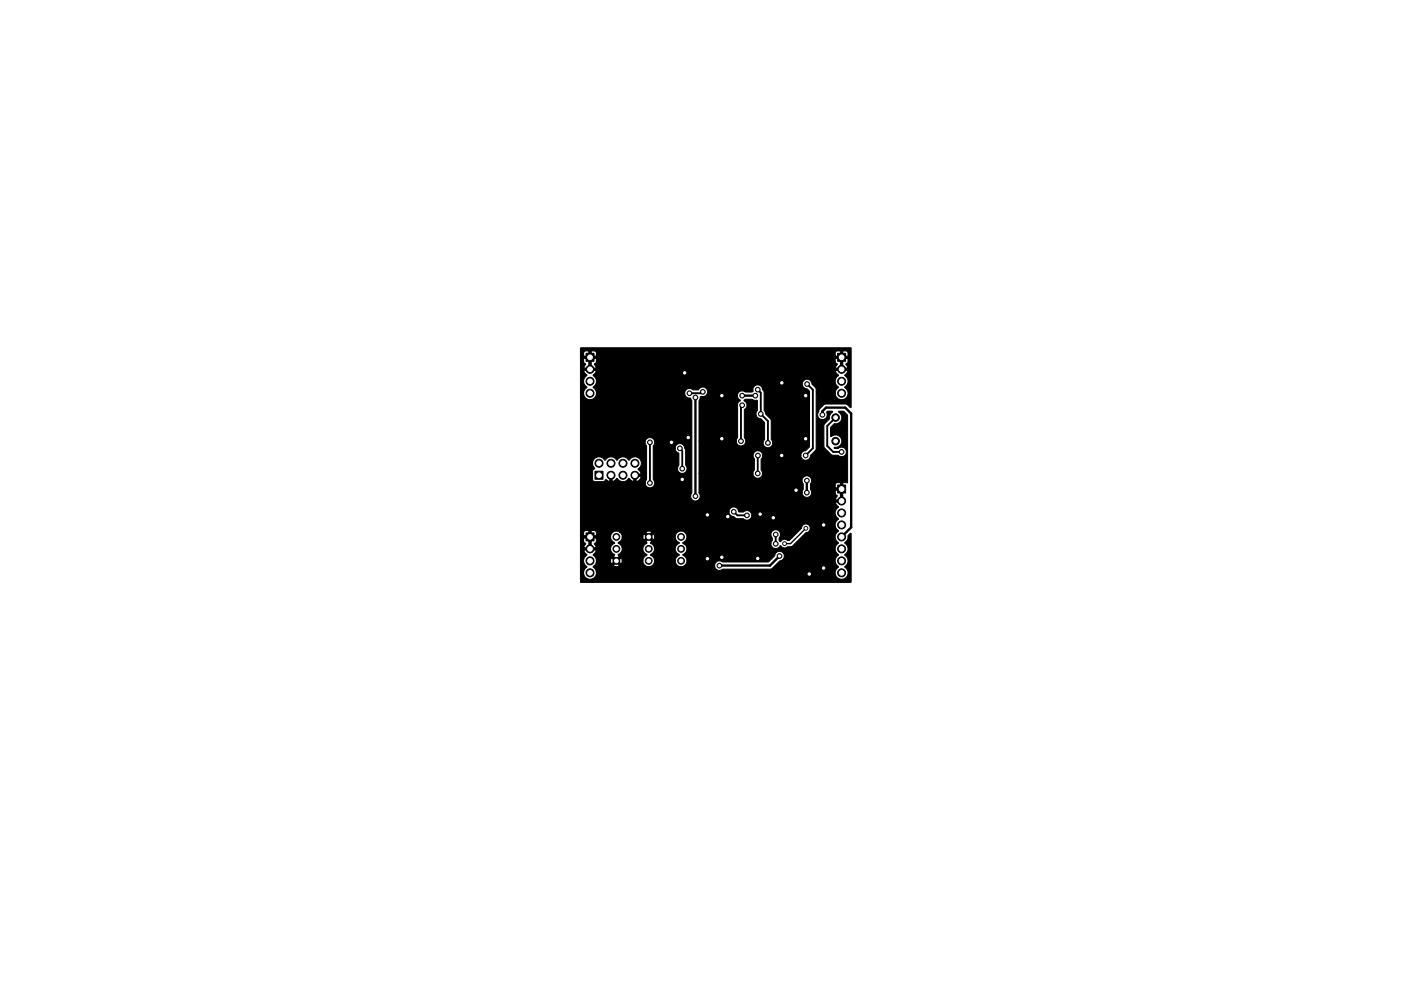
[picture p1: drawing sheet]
<svg xmlns="http://www.w3.org/2000/svg" width="297mm" height="210mm" viewBox="0 0 297 210" stroke-linecap="round" stroke-linejoin="round" font-family="sans-serif">
<g fill="#000" stroke="#000" stroke-width=".21">
<path d="M124.2 75h1.7v1.7h-1.7zM177.6 75h1.7v1.7h-1.7zM123.1 73.8h57.3v12.6l-.1 .1-1-.8h-4.3l-1.2 1-.2 .7a1.05 1.05 0 0 0 .8 1.6 1.05 1.05 0 0 0 .9-1.6l.2-.2h.9l.1 .2a1.49 1.49 0 0 0-.7 1.5l-1.1 1.3v4.6l1.6 1.7 1.4 .1a1.02 1.02 0 0 0 1.5-.1 1.02 1.02 0 0 0-.1-1.4 1.02 1.02 0 0 0-1.4 .1h-.8l.1-.3a1.34 1.34 0 0 0 1.4-1.8 1.34 1.34 0 0 0-2.2-.5l-.1-1.9 .8-.8a1.37 1.37 0 0 0 1.5-.9 1.37 1.37 0 0 0-.6-1.7h1.1l.8 .8v14.2l-.1 .2-.9-.1v4.1l-1.6 .1 .7 1a1.44 1.44 0 0 0 0 2.5 1.49 1.49 0 0 0 0 2.6l-.1 .1a1.43 1.43 0 0 0 .1 2.4 1.48 1.48 0 0 0 0 2.5 1.48 1.48 0 0 0 0 2.6 1.4 1.4 0 0 0-.4 2.1 1.4 1.4 0 0 0 2.1 0 1.4 1.4 0 0 0-.4-2.1 1.49 1.49 0 0 0 0-2.6 1.49 1.49 0 0 0 0-2.5 1.7 1.7 0 0 0 .7-1.6l.5-.4h.1l.1 10.2-.2 .2h-57.1l-.1-.2v-1.9h.6a1.39 1.39 0 0 0 2.2 1.2 1.39 1.39 0 0 0-.2-2.4l.3-.3h4a1.19 1.19 0 0 0 1.3 0l-.6-.6-.7 .6h-4l.4-.5 .1-.5h3l.2 .7 .6-.7h.7l.7 .7 .2-.7h4.4a1.23 1.23 0 0 0 1.2 1.2 1.23 1.23 0 0 0 1.3-1.2h4.4v.2a1.23 1.23 0 0 0 1.9 .8h6.4a1.04 1.04 0 0 0 .6 .9 1.04 1.04 0 0 0 1.2-.1l10.1-.1 2-1.7a1.02 1.02 0 0 0 .9-1.1 1.02 1.02 0 0 0-1.1-.9 1.02 1.02 0 0 0-1 .9l-1.3 1.3h-9.8a1.01 1.01 0 0 0-1.6 .8l-6.3-.1a1.32 1.32 0 0 0-.4-2.2 1.3 1.3 0 0 0 .8-1.1 1.3 1.3 0 0 0-.6-1.2h18.5a1.07 1.07 0 0 0 .8 1 1.07 1.07 0 0 0 1.2-.6l.7 .4 1.7-.3 3.1-2.9a.92 .92 0 0 0 .8-1 .92 .92 0 0 0-1-.8 .92 .92 0 0 0-.9 .9l-2.6 2.6-1.1-.3-.8 .5-.2-.3v-.4a1.03 1.03 0 0 0 0-1.5 1.03 1.03 0 0 0-1.5 0 1.03 1.03 0 0 0 .1 1.5l-.3 1.2h-18.5l-.2-.3a1.25 1.25 0 0 0 .6-1.9 1.25 1.25 0 0 0-2 0 1.25 1.25 0 0 0 .6 1.9v.2a1.31 1.31 0 0 0-.8 1.2 1.31 1.31 0 0 0 .8 1.2v.1a1.23 1.23 0 0 0-.8 1.2h-4.4l-.2-.6-.7-.7a1.31 1.31 0 0 0 .9-1.3 1.31 1.31 0 0 0-.9-1.2l.3-.3-.7-.6-.6 .6 .3 .4a1.31 1.31 0 0 0-.9 1.2 1.31 1.31 0 0 0 .9 1.2l-.1 .1a1.23 1.23 0 0 0-.8 1.2h-4.4l-.2-.7-.7 .7h-.7l-.6-.7-.2 .7h-3l-.2-.7-.6-.6 .6-.5 .1-.5h-2.6l.6 1.1a1.44 1.44 0 0 0 0 2.5 1.64 1.64 0 0 0-.7 1.2h-.6v-5h6.3l.3 .7 .6 .5-.3 .3 .7 .6 .6-.6-.3-.3a1.36 1.36 0 0 0 .9-1.2 1.36 1.36 0 0 0-.9-1.3l.8-.7 .1-.6h4.4l.2 .7 .7-.7h.7l.7 .7a1.14 1.14 0 0 0 0-1.3l-.7 .6h-.7l-.7-.7-.2 .7h-4.4l-.1-.6-.4-.4h5.5l.6 .6 .7-.6a1.14 1.14 0 0 0-1.3 0h-5.5a1.27 1.27 0 0 0-1.9 .6 1.27 1.27 0 0 0 .8 1.7l-.7 .6-.2 .7h-6.3v-1.7h.6l.5 .5-.4 .9h2.6l-.4-.8 .5-.6-.1-.6h-1l-.1 2h-.5v-2h-1.1v.6h-.6v-1.2h3.4l-.1-.8-.4-.2h-.6l-.1 1h-.5v-1h-.8l-.3 .3v.7h-.6v-5h31.5v.2a1.1 1.1 0 0 0 1 .8l.6 .4h1.4a1.03 1.03 0 0 0 1.5 .1 1.03 1.03 0 0 0 0-1.5 1.03 1.03 0 0 0-1.5 0h-1a1.04 1.04 0 0 0-1-1 1.04 1.04 0 0 0-1 1h-31.5v-6.1h13.7a1.03 1.03 0 0 0 1.4 .9 1.03 1.03 0 0 0 .3-1.7v-6.6h4.6a1.18 1.18 0 0 0 .8 1.1v2.5a1.03 1.03 0 0 0 .1 1.5 1.03 1.03 0 0 0 1.4-.1 1.03 1.03 0 0 0 0-1.4v-3.1l-.2-.4a1.03 1.03 0 0 0-1-1.1 1.03 1.03 0 0 0-1.1 1h-4.6v-.5a1.03 1.03 0 0 0 0-1.5 1.03 1.03 0 0 0-1.4 0 1.03 1.03 0 0 0 0 1.5v7.1l-.3 .8h-13.7v-4.2h2.5l.2 .6 .3 .4-.5 .6v1.9l.3 .3 2.1 .1 .5-.5 .8 .5v-1.5l.1-.1 .4 .1v1.5l.4-.2 .6-.5a1.49 1.49 0 0 0 2.6 0l.6 .6 .9 .1a1.34 1.34 0 0 0 1.1-1.1h-1.1v1.1h-.5v-1.6h1.6l-.3-.6-.4-.4a1.42 1.42 0 0 0 .3-2.3 1.42 1.42 0 0 0-2.3 .3h-.1a1.44 1.44 0 0 0-2.4 0h-.1a1.44 1.44 0 0 0-2.5 0 1.36 1.36 0 0 0-1.6-.6 1.36 1.36 0 0 0-1 1.3h-2.5v-14.9h.6a1.36 1.36 0 0 0 1.4 1.4 1.36 1.36 0 0 0 1.4-1.4h18.7a1.16 1.16 0 0 0 1.3 1.1l.2 .5-.1 19.7a1.04 1.04 0 0 0 .3 1.4 1.04 1.04 0 0 0 1.4-.2 1.04 1.04 0 0 0-.1-1.4h21.9a1.01 1.01 0 0 0 .9 1 1.01 1.01 0 0 0 1.1-.9h5l.4 .6-.4 .8h1.1v-2h-1.1v.6h-5l-.3-1.1h6.4v-1.1l-1 .1-.1 1h-5.3v-.8a1.03 1.03 0 0 0 0-1.4 1.03 1.03 0 0 0-1.4 0 1.03 1.03 0 0 0-.1 1.4v1.1l-.2 .7h-21.9v-4.1h11.4a1.03 1.03 0 0 0 1.5 1 1.03 1.03 0 0 0 .3-1.7v-2.2l.3-.9h8.1a1.01 1.01 0 0 0 1 1.1 1.01 1.01 0 0 0 1-1l1.1-1.1 .2-.4-.1-11.8h4.1a1.38 1.38 0 0 0 2.1 1.2 1.38 1.38 0 0 0-.1-2.4 1.49 1.49 0 0 0 0-2.6l.5-.5 .2-.5h-2.7l.2 .6 .5 .4a1.52 1.52 0 0 0-.3 2.3l.3 .3-.6 .6-.1 .6h-4.1v-1l-.9-.9a1.02 1.02 0 0 0-1-1 1.02 1.02 0 0 0-1 1.1 1.02 1.02 0 0 0 1.1 .9l.4 .5v11.8l-.8 .8a1.01 1.01 0 0 0-1 1h-8.1v-.1a1.02 1.02 0 0 0-1.5-.7 1.02 1.02 0 0 0-.3 1.6v2.3l-.3 .7h-11.4v-6.8h7.9a1.03 1.03 0 0 0 1.4 .9 1.03 1.03 0 0 0 .3-1.7v-5.9a1.1 1.1 0 0 0-.1-2l.4-.2h1.3l.5 .2h.7v2.2a1.04 1.04 0 0 0-.2 1.2 1.04 1.04 0 0 0 .9 .6l.8 .8v3.6a1.03 1.03 0 0 0 .1 1.4 1.03 1.03 0 0 0 1.4 0 1.03 1.03 0 0 0-.1-1.5v-4l-1.2-1.3-.3-.8v-3.8l-.3-.6a1.07 1.07 0 0 0-1.3-1 1.07 1.07 0 0 0-.8 1.4l-1.6 .1a1.05 1.05 0 0 0-1.5 .3 1.05 1.05 0 0 0 .5 1.5 1.17 1.17 0 0 0-.6 1.3v6.5l-.3 .8h-7.9v-8.6l.3-.8 .3-.1a1.03 1.03 0 0 0 1.2-.8 1.03 1.03 0 0 0-.7-1.2 1.03 1.03 0 0 0-1.3 .6h-1.1a1.02 1.02 0 0 0-1.1-.2 1.02 1.02 0 0 0-.6 .9h-18.7l-.2-.6-.6-.6a1.49 1.49 0 0 0 0-2.6l.6-.5 .1-.5h-2.6l.2 .6 .4 .4a1.52 1.52 0 0 0-.3 2.3l.3 .3-.5 .6-.2 .6h-.6v-6.7h.6l.5 .5-.4 .9h2.6l-.4-.8 .5-.6h50.6l.4 .6-.4 .8h2.7l-.5-.8 .4-.4 .1-.8h-1.1v2h-.5v-2h-1.1v.6h-50.6l-.1-.6h-1l-.1 2h-.5v-2h-1.1v.6h-.6v-1.2l56.7 .1v-.7l-.4-.4h-.7v1h-.5v-1l-1 .1-.1 .9h-50.6l-.2-.9-.9-.1-.1 1h-.5v-1h-.6l-.4 .2-.1 .8h-.6zM124.2 113.1h1.7v1.7h-1.7zM126.2 100h1.6v1.7h-1.6zM177.6 102.9h1.7v1.7h-1.7z"/>
<circle cx="125.1" cy="78.4" r=".85"/>
<circle cx="145.2" cy="79.1" r=".5"/>
<circle cx="178.4" cy="78.4" r=".85"/>
<circle cx="125.1" cy="83.4" r=".85"/>
<circle cx="125.1" cy="80.9" r=".85"/>
<circle cx="127" cy="98.3" r=".85"/>
<circle cx="129.5" cy="98.3" r=".85"/>
<circle cx="132.1" cy="98.3" r=".85"/>
<circle cx="134.6" cy="98.3" r=".85"/>
<circle cx="137.8" cy="93.8" r=".5"/>
<circle cx="142.4" cy="93.8" r=".5"/>
<circle cx="144.1" cy="95.1" r=".5"/>
<circle cx="144.7" cy="99.4" r=".5"/>
<circle cx="145.9" cy="92.8" r=".5"/>
<circle cx="146.2" cy="83.4" r=".5"/>
<circle cx="147.4" cy="84.3" r=".5"/>
<circle cx="149" cy="83.1" r=".5"/>
<circle cx="153" cy="93.1" r=".5"/>
<circle cx="153" cy="83.9" r=".5"/>
<circle cx="157.1" cy="93.6" r=".5"/>
<circle cx="157.4" cy="83.9" r=".5"/>
<circle cx="157.4" cy="86" r=".5"/>
<circle cx="160.1" cy="83.9" r=".5"/>
<circle cx="160.7" cy="82.7" r=".5"/>
<circle cx="160.7" cy="96.6" r=".5"/>
<circle cx="161.3" cy="87.8" r=".5"/>
<circle cx="162.8" cy="94" r=".5"/>
<circle cx="165.7" cy="96.6" r=".5"/>
<circle cx="165.8" cy="81.2" r=".5"/>
<circle cx="170.8" cy="83.9" r=".5"/>
<circle cx="170.8" cy="93.1" r=".5"/>
<circle cx="170.8" cy="96.6" r=".5"/>
<circle cx="171.1" cy="81.5" r=".5"/>
<circle cx="174.4" cy="88" r=".5"/>
<circle cx="177.2" cy="93.6" r=".8"/>
<circle cx="177.2" cy="88.6" r=".8"/>
<circle cx="178.4" cy="95.9" r=".5"/>
<circle cx="178.4" cy="80.9" r=".85"/>
<circle cx="178.4" cy="83.4" r=".85"/>
<circle cx="125.1" cy="119" r=".85"/>
<circle cx="125.1" cy="116.5" r=".85"/>
<circle cx="129.5" cy="100.8" r=".85"/>
<circle cx="130.7" cy="113.9" r=".72"/>
<circle cx="130.7" cy="119" r=".72"/>
<circle cx="130.7" cy="116.5" r=".72"/>
<circle cx="132.1" cy="100.8" r=".85"/>
<circle cx="134.6" cy="100.8" r=".85"/>
<circle cx="137.5" cy="119" r=".72"/>
<circle cx="137.5" cy="116.5" r=".72"/>
<circle cx="137.5" cy="113.9" r=".72"/>
<circle cx="137.8" cy="102.5" r=".5"/>
<circle cx="144.4" cy="116.5" r=".72"/>
<circle cx="144.4" cy="113.9" r=".72"/>
<circle cx="144.4" cy="119" r=".72"/>
<circle cx="144.7" cy="101.7" r=".5"/>
<circle cx="147.4" cy="105.3" r=".5"/>
<circle cx="150" cy="109.2" r=".5"/>
<circle cx="150" cy="118.5" r=".5"/>
<circle cx="153" cy="118.2" r=".5"/>
<circle cx="154.3" cy="109.6" r=".5"/>
<circle cx="155.6" cy="108.6" r=".5"/>
<circle cx="158.4" cy="109.3" r=".5"/>
<circle cx="160.7" cy="100.5" r=".5"/>
<circle cx="160.7" cy="118.5" r=".5"/>
<circle cx="161.2" cy="109.1" r=".5"/>
<circle cx="164" cy="109.8" r=".5"/>
<circle cx="164.5" cy="115.4" r=".5"/>
<circle cx="164.5" cy="113.4" r=".5"/>
<circle cx="165.3" cy="118" r=".5"/>
<circle cx="166.3" cy="115.3" r=".4"/>
<circle cx="168.8" cy="104" r=".5"/>
<circle cx="170.9" cy="112.1" r=".4"/>
<circle cx="171.1" cy="104.5" r=".5"/>
<circle cx="171.1" cy="102" r=".5"/>
<circle cx="174.6" cy="111.4" r=".5"/>
<circle cx="178.4" cy="111.4" r=".85"/>
<circle cx="178.4" cy="116.5" r=".85"/>
<circle cx="178.4" cy="119" r=".85"/>
<circle cx="178.4" cy="106.3" r=".85"/>
<circle cx="178.4" cy="108.8" r=".85"/>
<circle cx="178.4" cy="113.9" r=".85"/>
<circle cx="125.1" cy="121.5" r=".85"/>
<circle cx="152.5" cy="120" r=".5"/>
<circle cx="171.6" cy="121.8" r=".5"/>
<circle cx="174.6" cy="120.5" r=".5"/>
<circle cx="178.4" cy="121.5" r=".85"/>
</g>
<path d="M137.8 93.8v8.7M144.1 95.1l.6 .5v3.8M149 83.1l-.3 .3h-2.5M157.4 86l-.3 .2v7.4M160.7 82.7l.6 .6v4.5M160.7 96.6v3.9M161.3 87.8l1.5 1.5v4.7M161.3 87.8h.1M171.1 81.5l1.2 1.2v12.4l-1.5 1.5M177.2 88.6l-1.8 1.8v4.2l1.3 1.3h1.7M155.6 108.6l.7 .7h2.1M164.5 113.4v2" fill="none" stroke="#000" stroke-width=".4"/>
<path d="M147.4 84.3v21M157.4 83.9h2.7M174.4 88v-.8l.7-.7h4.1l1.3 1.3v24.1l-2.1 2M152.5 120h.1M165.3 118l-2 2h-10.8M171.1 102v2.5" fill="none" stroke="#000" stroke-width=".5"/>
<path d="M170.9 112.1l-3.3 3.2h-1.3" fill="none" stroke="#000" stroke-width=".29"/>
<g fill="#fff" stroke="#fff" stroke-width=".21">
<circle cx="145.2" cy="79.1" r=".25"/>
<circle cx="165.7" cy="96.6" r=".25"/>
<circle cx="174.6" cy="111.4" r=".25"/>
<circle cx="142.4" cy="93.8" r=".25"/>
<circle cx="153" cy="118.2" r=".25"/>
<circle cx="168.8" cy="104" r=".25"/>
<circle cx="153" cy="93.1" r=".25"/>
<circle cx="170.8" cy="83.9" r=".25"/>
<circle cx="170.8" cy="93.1" r=".25"/>
<circle cx="154.3" cy="109.6" r=".25"/>
<circle cx="153" cy="83.9" r=".25"/>
<circle cx="174.6" cy="120.5" r=".25"/>
<circle cx="144.7" cy="101.7" r=".25"/>
<circle cx="150" cy="109.2" r=".25"/>
<circle cx="161.2" cy="109.1" r=".25"/>
<circle cx="164" cy="109.8" r=".25"/>
<circle cx="171.6" cy="121.8" r=".25"/>
<circle cx="150" cy="118.5" r=".25"/>
<circle cx="145.9" cy="92.8" r=".25"/>
<circle cx="165.8" cy="81.2" r=".25"/>
<circle cx="160.7" cy="118.5" r=".25"/>
<circle cx="164.5" cy="115.4" r=".25"/>
<circle cx="162.8" cy="94" r=".25"/>
<circle cx="160.7" cy="82.7" r=".25"/>
<circle cx="174.4" cy="88" r=".25"/>
<circle cx="164.5" cy="113.4" r=".25"/>
<circle cx="161.3" cy="87.8" r=".25"/>
<circle cx="157.4" cy="83.9" r=".25"/>
<circle cx="160.1" cy="83.9" r=".25"/>
<circle cx="149" cy="83.1" r=".25"/>
<circle cx="146.2" cy="83.4" r=".25"/>
<circle cx="178.4" cy="95.9" r=".25"/>
<circle cx="160.7" cy="100.5" r=".25"/>
<circle cx="160.7" cy="96.6" r=".25"/>
<circle cx="147.4" cy="84.3" r=".25"/>
<circle cx="147.4" cy="105.3" r=".25"/>
<circle cx="158.4" cy="109.3" r=".25"/>
<circle cx="155.6" cy="108.6" r=".25"/>
<circle cx="166.3" cy="115.3" r=".2"/>
<circle cx="170.9" cy="112.1" r=".2"/>
<circle cx="152.5" cy="120" r=".25"/>
<circle cx="165.3" cy="118" r=".25"/>
<circle cx="171.1" cy="104.5" r=".25"/>
<circle cx="171.1" cy="102" r=".25"/>
<circle cx="137.8" cy="93.8" r=".25"/>
<circle cx="137.8" cy="102.5" r=".25"/>
<circle cx="144.7" cy="99.4" r=".25"/>
<circle cx="170.8" cy="96.6" r=".25"/>
<circle cx="171.1" cy="81.5" r=".25"/>
<circle cx="144.1" cy="95.1" r=".25"/>
<circle cx="157.4" cy="86" r=".25"/>
<circle cx="157.1" cy="93.6" r=".25"/>
<circle cx="137.5" cy="119" r=".4"/>
<circle cx="137.5" cy="116.5" r=".4"/>
<circle cx="137.5" cy="113.9" r=".4"/>
<circle cx="130.7" cy="119" r=".4"/>
<circle cx="130.7" cy="116.5" r=".4"/>
<circle cx="130.7" cy="113.9" r=".4"/>
<circle cx="177.2" cy="88.6" r=".4"/>
<circle cx="177.2" cy="93.6" r=".4"/>
<circle cx="127" cy="100.8" r=".5"/>
<circle cx="127" cy="98.3" r=".5"/>
<circle cx="129.5" cy="100.8" r=".5"/>
<circle cx="129.5" cy="98.3" r=".5"/>
<circle cx="132.1" cy="100.8" r=".5"/>
<circle cx="132.1" cy="98.3" r=".5"/>
<circle cx="134.6" cy="100.8" r=".5"/>
<circle cx="134.6" cy="98.3" r=".5"/>
<circle cx="144.4" cy="119" r=".4"/>
<circle cx="144.4" cy="116.5" r=".4"/>
<circle cx="144.4" cy="113.9" r=".4"/>
<circle cx="125.1" cy="75.8" r=".5"/>
<circle cx="125.1" cy="78.4" r=".5"/>
<circle cx="125.1" cy="80.9" r=".5"/>
<circle cx="125.1" cy="83.4" r=".5"/>
<circle cx="125.1" cy="113.9" r=".5"/>
<circle cx="125.1" cy="116.5" r=".5"/>
<circle cx="125.1" cy="119" r=".5"/>
<circle cx="125.1" cy="121.5" r=".5"/>
<circle cx="178.4" cy="75.8" r=".5"/>
<circle cx="178.4" cy="78.4" r=".5"/>
<circle cx="178.4" cy="80.9" r=".5"/>
<circle cx="178.4" cy="83.4" r=".5"/>
<circle cx="178.4" cy="103.8" r=".5"/>
<circle cx="178.4" cy="106.3" r=".5"/>
<circle cx="178.4" cy="108.8" r=".5"/>
<circle cx="178.4" cy="111.4" r=".5"/>
<circle cx="178.4" cy="113.9" r=".5"/>
<circle cx="178.4" cy="116.5" r=".5"/>
<circle cx="178.4" cy="119" r=".5"/>
<circle cx="178.4" cy="121.5" r=".5"/>
</g>
</svg>
